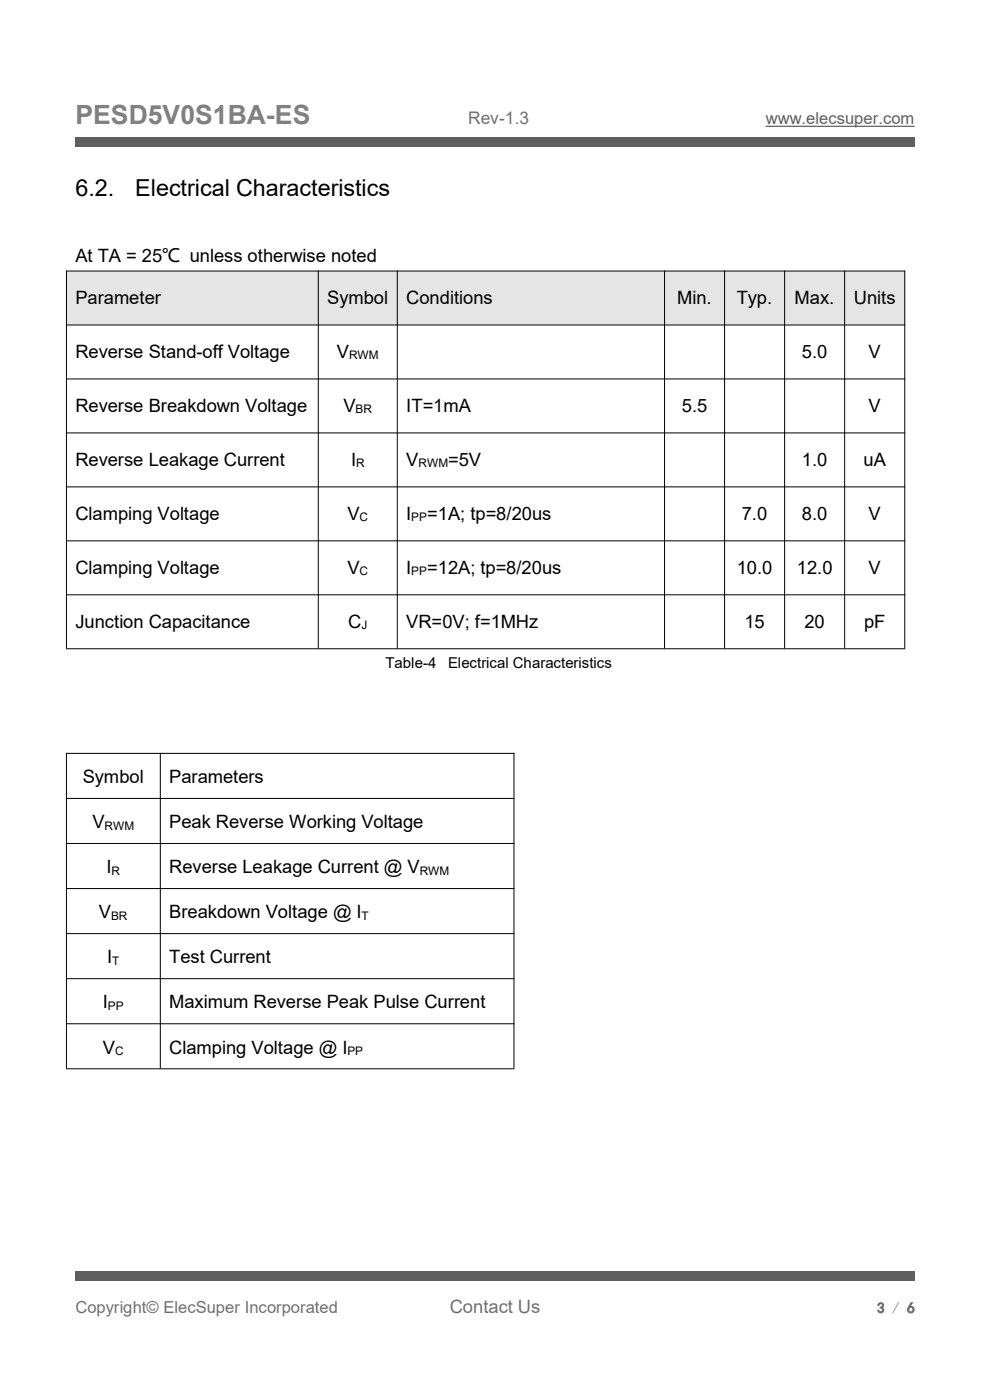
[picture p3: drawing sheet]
<svg xmlns="http://www.w3.org/2000/svg" width="210mm" height="297mm" viewBox="0 0 210 297" stroke-linecap="round" stroke-linejoin="round" font-family="sans-serif">
<defs><g id="words">
<text font-size="5.6" fill="#808080" x="16" y="26.3">PESD5V0S1BA-ES</text>
<g font-size="5">
<text x="16" y="41.5">6.2.</text>
<text x="28.7" y="41.5">Electrical Characteristics</text>
</g>
<g font-size="3.9">
<text x="16" y="55.6">At TA = 25℃ unless otherwise noted</text>
<text x="16" y="64.5">Parameter</text>
<text x="69.4" y="64.5">Symbol</text>
<text x="86.2" y="64.5">Conditions</text>
<text x="143.7" y="64.5">Min.</text>
<text x="156.3" y="64.5">Typ.</text>
<text x="168.6" y="64.5">Max.</text>
<text x="181.1" y="64.5">Units</text>
<text x="16" y="75.9">Reverse Stand-off Voltage</text>
<text x="71.5" y="75.9">V</text>
<text x="170.1" y="75.9">5.0</text>
<text x="184.2" y="75.9">V</text>
<text x="16" y="87.4">Reverse Breakdown Voltage</text>
<text x="72.9" y="87.4">V</text>
<text x="86.2" y="87.4">IT=1mA</text>
<text x="144.7" y="87.4">5.5</text>
<text x="184.2" y="87.4">V</text>
<text x="16" y="98.8">Reverse Leakage Current</text>
<text x="74.5" y="98.8">I</text>
<text x="86.2" y="98.8">V</text>
<text x="95" y="98.8">=5V</text>
<text x="170.1" y="98.8">1.0</text>
<text x="183.2" y="98.8">uA</text>
<text x="16" y="110.3">Clamping Voltage</text>
<text x="73.7" y="110.3">V</text>
<text x="86.2" y="110.3">I</text>
<text x="90.6" y="110.3">=1A; tp=8/20us</text>
<text x="157.4" y="110.3">7.0</text>
<text x="170.1" y="110.3">8.0</text>
<text x="184.2" y="110.3">V</text>
<text x="16" y="121.7">Clamping Voltage</text>
<text x="73.7" y="121.7">V</text>
<text x="86.2" y="121.7">I</text>
<text x="90.6" y="121.7">=12A; tp=8/20us</text>
<text x="156.3" y="121.7">10.0</text>
<text x="169" y="121.7">12.0</text>
<text x="184.2" y="121.7">V</text>
<text x="16" y="133.2">Junction Capacitance</text>
<text x="73.9" y="133.2">C</text>
<text x="86.2" y="133.2">VR=0V; f=1MHz</text>
<text x="157.9" y="133.2">15</text>
<text x="170.6" y="133.2">20</text>
<text x="183.3" y="133.2">pF</text>
<text x="17.6" y="166.1">Symbol</text>
<text x="35.9" y="166.1">Parameters</text>
<text x="19.6" y="175.7">V</text>
<text x="35.9" y="175.7">Peak Reverse Working Voltage</text>
<text x="22.6" y="185.3">I</text>
<text x="35.9" y="185.3">Reverse Leakage Current @ V</text>
<text x="21" y="194.8">V</text>
<text x="35.9" y="194.8">Breakdown Voltage @ I</text>
<text x="22.7" y="204.4">I</text>
<text x="35.9" y="204.4">Test Current</text>
<text x="21.8" y="213.9">I</text>
<text x="35.9" y="213.9">Maximum Reverse Peak Pulse Current</text>
<text x="21.8" y="223.5">V</text>
<text x="35.9" y="223.5">Clamping Voltage @ I</text>
</g>
<text font-size="3.9" fill="#707070" x="95.4" y="278.6">Contact Us</text>
<text font-size="3.7" fill="#707070" x="99.3" y="26.3">Rev-1.3</text>
<text font-size="3.5" fill="#5f5f5f" x="162.4" y="26.3">www.elecsuper.com</text>
<text font-size="3.5" fill="#707070" x="16" y="278.6">Copyright© ElecSuper Incorporated</text>
<g font-size="3.2">
<text x="81.8" y="141.6">Table-4</text>
<text x="95" y="141.6">Electrical Characteristics</text>
</g>
<text font-size="3.2" fill="#707070" x="186.1" y="278.6">3 / 6</text>
<g font-size="2.5">
<text x="74" y="76.2">RWM</text>
<text x="75.4" y="87.7">BR</text>
<text x="75.5" y="99.1">R</text>
<text x="88.8" y="99.1">RWM</text>
<text x="76.3" y="110.6">C</text>
<text x="87.2" y="110.6">PP</text>
<text x="76.3" y="122">C</text>
<text x="87.2" y="122">PP</text>
<text x="76.7" y="133.5">J</text>
<text x="22.2" y="176">RWM</text>
<text x="23.7" y="185.6">R</text>
<text x="89" y="185.6">RWM</text>
<text x="23.6" y="195.1">BR</text>
<text x="76.7" y="195.1">T</text>
<text x="23.8" y="204.7">T</text>
<text x="22.9" y="214.2">PP</text>
<text x="24.4" y="223.8">C</text>
<text x="73.7" y="223.8">PP</text>
</g>
</g></defs>
<path d="M162.4 26.8h31.6" fill="none" stroke="#5f5f5f" stroke-width=".25"/>
<g fill="#5f5f5f">
<path d="M16 29h178v2.1h-178z" fill-rule="evenodd"/>
<path d="M16 269.7h178v2.1h-178z" fill-rule="evenodd"/>
</g>
<g fill="#e5e5e5">
<path d="M14.1 57.6h53.4v11.3h-53.4z" fill-rule="evenodd"/>
<path d="M67.6 57.6h16.6v11.3h-16.6z" fill-rule="evenodd"/>
<path d="M84.3 57.6h56.6v11.3h-56.6z" fill-rule="evenodd"/>
<path d="M141 57.6h12.7v11.3h-12.7z" fill-rule="evenodd"/>
<path d="M153.8 57.6h12.6v11.3h-12.6z" fill-rule="evenodd"/>
<path d="M166.5 57.6h12.6v11.3h-12.6z" fill-rule="evenodd"/>
<path d="M179.2 57.6h12.7v11.3h-12.7z" fill-rule="evenodd"/>
</g>
<g fill="none" stroke="#000" stroke-width=".21">
<path d="M14 57.5h178M14.1 57.4v80.1M67.5 57.4v80.1M84.3 57.4v80.1M141 57.4v80.1M153.7 57.4v80.1M166.4 57.4v80.1M179.2 57.4v80.1M191.9 57.4v80.1M14 68.9h178M14 80.4h178M14 91.8h178"/>
<path d="M14 103.3h178M14 114.7h178M14 126.2h178M14 137.6h178M14 159.8h95.1M14.1 159.7v67M34 159.7v67M109 159.7v67M14 169.4h95.1M14 178.9h95.1M14 188.5h95.1M14 198.1h95.1"/>
<path d="M14 207.6h95.1M14 217.2h95.1M14 226.7h95.1"/>
</g>
<use href="#words"/>
</svg>
